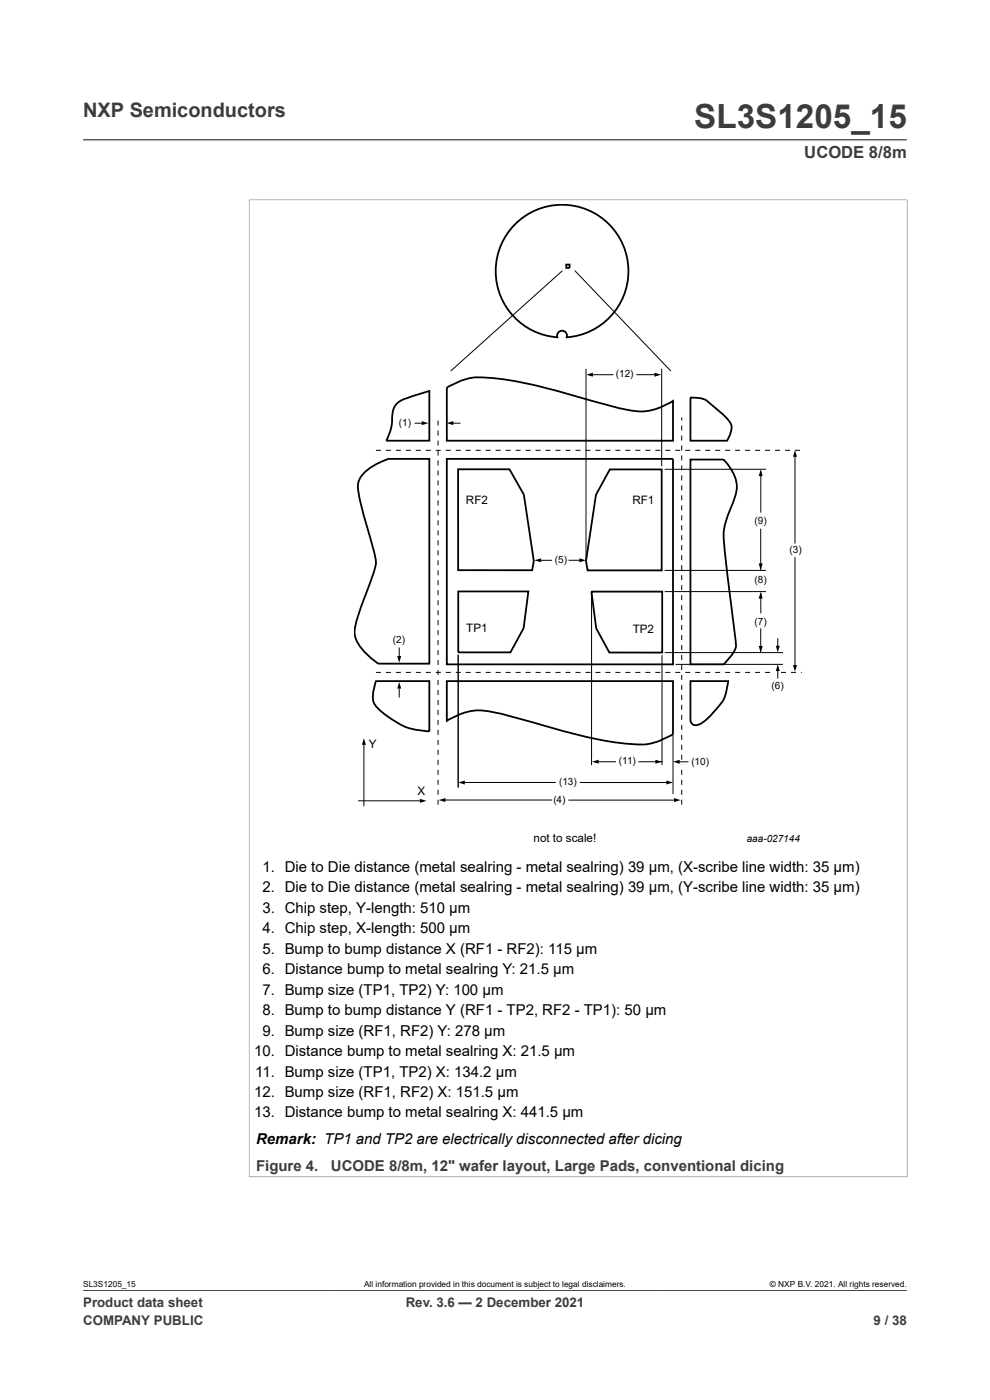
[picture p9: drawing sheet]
<svg xmlns="http://www.w3.org/2000/svg" width="210mm" height="297mm" viewBox="0 0 210 297" stroke-linecap="round" stroke-linejoin="round" font-family="sans-serif">
<defs><g id="words">
<text font-size="7.1" fill="#3c3c3c" x="147.3" y="27.2">SL3S1205_15</text>
<text font-size="4.2" fill="#3c3c3c" x="17.6" y="24.8">NXP Semiconductors</text>
<text font-size="3.5" fill="#3c3c3c" x="170.6" y="33.5">UCODE 8/8m</text>
<g font-size="3.2">
<text x="55.7" y="185">1. Die to Die distance (metal sealring - metal sealring) 39 μm, (X-scribe line width: 35 μm)</text>
<text x="55.7" y="189.3">2. Die to Die distance (metal sealring - metal sealring) 39 μm, (Y-scribe line width: 35 μm)</text>
<text x="55.7" y="193.7">3. Chip step, Y-length: 510 μm</text>
<text x="55.7" y="198">4. Chip step, X-length: 500 μm</text>
<text x="55.7" y="202.3">5. Bump to bump distance X (RF1 - RF2): 115 μm</text>
<text x="55.7" y="206.7">6. Distance bump to metal sealring Y: 21.5 μm</text>
<text x="55.7" y="211">7. Bump size (TP1, TP2) Y: 100 μm</text>
<text x="55.7" y="215.4">8. Bump to bump distance Y (RF1 - TP2, RF2 - TP1): 50 μm</text>
<text x="55.7" y="219.7">9. Bump size (RF1, RF2) Y: 278 μm</text>
<text x="53.9" y="224">10. Distance bump to metal sealring X: 21.5 μm</text>
<text x="53.9" y="232.7">12. Bump size (RF1, RF2) X: 151.5 μm</text>
<text x="54.2" y="228.4">11. Bump size (TP1, TP2) X: 134.2 μm</text>
<text x="53.9" y="237.1">13. Distance bump to metal sealring X: 441.5 μm</text>
<text x="54.3" y="242.8">Remark: TP1 and TP2 are electrically disconnected after dicing</text>
</g>
<text font-size="3.2" fill="#3c3c3c" x="54.3" y="248.5">Figure 4.  UCODE 8/8m, 12&quot; wafer layout, Large Pads, conventional dicing</text>
<g font-size="2.8" fill="#3c3c3c">
<text x="17.6" y="277.3">Product data sheet</text>
<text x="17.6" y="281">COMPANY PUBLIC</text>
<text x="86.1" y="277.3">Rev. 3.6 — 2 December 2021</text>
<text x="185.3" y="281">9 / 38</text>
</g>
<g font-size="2.5">
<text x="98.8" y="106.8">RF2</text>
<text x="134.1" y="106.8">RF1</text>
<text x="98.9" y="134.1">TP1</text>
<text x="134.2" y="134.2">TP2</text>
<text x="78.3" y="158.7">Y</text>
<text x="88.5" y="168.7">X</text>
<text x="113.2" y="178.6">not to scale!</text>
</g>
<g font-size="2.1">
<text x="130.6" y="80">(12)</text>
<text x="84.6" y="90.5">(1)</text>
<text x="160" y="111.1">(9)</text>
<text x="117.7" y="119.4">(5)</text>
<text x="167.5" y="117.4">(3)</text>
<text x="160" y="123.7">(8)</text>
<text x="83.3" y="136.4">(2)</text>
<text x="160" y="132.5">(7)</text>
<text x="163.7" y="146.2">(6)</text>
<text x="118.6" y="166.5">(13)</text>
<text x="131.3" y="162.1">(11)</text>
<text x="146.6" y="162.2">(10)</text>
<text x="117.4" y="170.4">(4)</text>
<text x="158.4" y="178.6">aaa-027144</text>
</g>
<g font-size="1.8">
<text x="17.6" y="273.1">SL3S1205_15</text>
<text x="77.2" y="273.1">All information provided in this document is subject to legal disclaimers.</text>
<text x="163.3" y="273.1">© NXP B.V. 2021. All rights reserved.</text>
</g>
</g></defs>
<path d="M17.6 29.7h174.8M52.8 42.4h139.7M52.8 42.3v207.4M192.4 42.3v207.4M52.8 249.7h139.7M17.6 273.8h174.8" fill="none" stroke="#3c3c3c" stroke-width=".21"/>
<g fill="none" stroke="#000" stroke-width=".38">
<path d="M109.8 47.1a14.1 14.1 0 0 1 22.4 4.9 14.1 14.1 0 0 1-12 19.6 1.05 1.05 0 0 0-1-1.4 1.05 1.05 0 0 0-1 1.4 14.1 14.1 0 0 1-12.3-9.5 14.1 14.1 0 0 1 3.9-15zM120.1 56.1h.7v.7h-.7zM84.4 85.5a20.6 20.6 0 0 1 5.6-2.2l1.1-.4v10.6h-9.2a11 11 0 0 0 1.3-5.8 3.5 3.5 0 0 1 1.2-2.2zM94.8 97.3h48v43.6h-48zM94.8 82.2a14 14 0 0 1 10.3-1.9 132 132 0 0 1 22.1 5.2l4.9 1.2a12.7 12.7 0 0 0 10.7-1.6v8.4h-48zM97.2 99.6h10.9l3 5.3 2.1 14.1-.3 2h-15.7zM129.4 99.6h11v21.4h-15.8l-.3-2 2.1-14zM146.5 84.4a5.1 5.1 0 0 1 4.5 1.5l1.5 1.3a10.5 10.5 0 0 1 2.5 2.7 4.6 4.6 0 0 1-.8 3.6h-7.7zM146.5 97.5h7a9.8 9.8 0 0 1 2.8 5.7 18.9 18.9 0 0 1-2 6.3 11.3 11.3 0 0 0-.7 6.2l2.3 18.6a5.7 5.7 0 0 1-.3 4.1l-2.1 2.5h-7zM77.3 100.2a14.6 14.6 0 0 1 5.1-2.9h8.7v43.5h-10.8a15.3 15.3 0 0 1-4.6-4.7 5 5 0 0 1-.2-4.1l.9-2.7a66.1 66.1 0 0 0 3.4-10 94.8 94.8 0 0 0-3-11.4l-.4-1.4a9.4 9.4 0 0 1-.3-4.5l.5-.9zM97.2 125.5h14.9l-1 7.8-2.8 5.1h-11.1zM125.5 125.5h15v12.9h-11.2l-2.8-5.1z"/>
<path d="M79.8 144.5h11.3v10.7a14.6 14.6 0 0 1-9.6-3.7 5.2 5.2 0 0 1-2.4-3.4l.1-1.6zM94.8 144.5h48v11.2a14 14 0 0 1-10.4 2 131.9 131.9 0 0 1-22.1-5.2l-4.8-1.3a12.7 12.7 0 0 0-10.7 1.7zM146.5 144.5h8a8.9 8.9 0 0 1-2.7 6.1l-1.3 1.4a5.9 5.9 0 0 1-2.8 1.8 1.1 1.1 0 0 1-1.2-.9z"/>
</g>
<g fill="none" stroke="#000" stroke-width=".21">
<path d="M119.2 57.5l-23.5 21.1M122 57.5l20.2 21.1M124.3 78.2v41M125.5 79.5h4.5M135.1 79.5h4M140.4 78.2v20.7M79.7 95.5h1.1M81.9 95.5h1M84 95.5h1M86.1 95.5h1.1M88 89.8h1.7M88.2 95.5h1.1"/>
<path d="M90.3 95.5h1.1M92.4 95.5h1.1M92.9 89.2v1.1M92.9 91.3v1.1M92.9 93.5v1M92.9 95.6v1M92.9 97.7v1.1M92.9 99.8v1.1M94.6 95.5h1M95.9 89.8h1.7M96.7 95.5h1M98.8 95.5h1.1"/>
<path d="M100.9 95.5h1.1M103 95.5h1.1M105.1 95.5h1.1M107.3 95.5h1M109.4 95.5h1M111.5 95.5h1M113.6 95.5h1.1M115.7 95.5h1.1M117.8 95.5h1.1M120 95.5h1M122.1 95.5h1M124.2 95.5h1"/>
<path d="M126.3 95.5h1.1M128.4 95.5h1.1M130.5 95.5h1.1M132.7 95.5h1M134.8 95.5h1M136.9 95.5h1M139 95.5h1.1M141 99.6h21.5M141.1 95.5h1.1M143.2 95.5h1.1M144.6 88.6v.6M144.6 90.3v1"/>
<path d="M144.6 92.4v1M144.6 94.5v1.1M144.6 96.6v1.1M144.6 98.7v1.1M145.4 95.5h1M147.5 95.5h1M149.6 95.5h1M151.7 95.5h1.1M153.8 95.5h1.1M155.9 95.5h1.1M158.1 95.5h1M160.2 95.5h1"/>
<path d="M161.4 99.9v8.9M162.3 95.5h1M164.4 95.5h1.1M166.5 95.5h1.1M168.6 96.3v18.9M168.6 95.5h1.1M92.9 101.9v1.1M92.9 104v1.1M92.9 106.2v1M92.9 108.3v1M92.9 110.4v1.1M92.9 112.5v1.1"/>
<path d="M92.9 114.6v1.1M92.9 116.7v1.1M92.9 118.9v1M114.6 118.9h2.4M120.7 118.9h2.3M144.6 100.9v1M144.6 103v1M144.6 105.1v1M144.6 107.2v1.1M144.6 109.3v1.1M144.6 111.4v1.1M144.6 113.6v1"/>
<path d="M144.6 115.7v1M144.6 117.8v1M144.6 119.9v1.1M161.4 112.1v8.8M168.6 118.3v23.1M84.7 137.5v1.7M92.9 121v1M92.9 123.1v1.1M92.9 125.2v1.1M92.9 127.3v1.1M92.9 129.4v1.1M92.9 131.6v1"/>
<path d="M92.9 133.7v1M92.9 135.8v1.1M92.9 137.9v1.1M97.2 139v28M125.5 125.5v36.8M140.4 139v23.3M141 138.4h25.1M141 125.5h21.5M141 121h21.5M144.6 122v1.1M144.6 124.1v1.1M144.6 126.3v1"/>
<path d="M144.6 128.4v1M144.6 130.5v1M144.6 132.6v1.1M144.6 134.7v1.1M144.6 136.8v1.1M144.6 138.9v1.1M161.4 133.3v5.1M161.4 125.8v4.3M165 135.5v1.7M77.2 157.7v13.2M79.7 142.6h1.1M81.9 142.6h1"/>
<path d="M84 142.6h1M84.7 146.2v1.7M86.1 142.6h1.1M88.2 142.6h1.1M90.3 142.6h1.1M92.4 142.6h1.1M92.9 140v1.1M92.9 142.1v1.1M92.9 144.3v1M92.9 146.4v1M92.9 148.5v1.1M92.9 150.6v1.1"/>
<path d="M92.9 152.7v1.1M92.9 154.8v1.1M92.9 157v1M92.9 159.1v1M94.6 142.6h1M96.7 142.6h1M98.8 142.6h1.1M100.9 142.6h1.1M103 142.6h1.1M105.1 142.6h1.1M107.3 142.6h1M109.4 142.6h1"/>
<path d="M111.5 142.6h1M113.6 142.6h1.1M115.7 142.6h1.1M117.8 142.6h1.1M120 142.6h1M122.1 142.6h1M124.2 142.6h1M126.3 142.6h1.1M128.4 142.6h1.1M130.5 142.6h1.1M132.7 142.6h1M134.8 142.6h1"/>
<path d="M136.9 142.6h1M139 142.6h1.1M141.1 142.6h1.1M142.8 155.9v12.6M143.2 142.6h1.1M143.3 140.9h22.8M144.6 141.1v1M144.6 143.2v1M144.6 145.3v1.1M144.6 147.4v1.1M144.6 149.5v1.1M144.6 151.6v1.1"/>
<path d="M144.6 153.8v1M144.6 155.9v1M144.6 158v1.1M145.4 142.6h1M147.5 142.6h1M149.6 142.6h1M151.7 142.6h1.1M153.8 142.6h1.1M155.9 142.6h1.1M158.1 142.6h1M160.2 142.6h1M162.3 142.6h1"/>
<path d="M165 142.1v1.7M165.7 142.6h1M167.8 142.6h1M169.9 142.6h.2M76.1 169.9h13.2M92.9 161.2v1.1M92.9 163.3v1.1M92.9 165.4v1.1M92.9 167.5v1.1M92.9 169.7v1M94.2 169.7h22.8M98.3 166h19.5"/>
<path d="M120.7 169.7h22.6M123.1 166h18.6M126.7 161.6h3.9M135.5 161.6h4.9M144.1 161.6h1.9M144.6 160.1v1.1M144.6 162.2v.1M144.6 163.3v1.1M144.6 165.4v1.1M144.6 167.5v1.1M144.6 169.7v1"/>
</g>
<g fill="#000">
<path d="M124.4 79.5l1.4-.4v.8zM138.8 79.1l1.5 .4-1.5 .4zM89.5 89.3l1.4 .5-1.4 .4zM94.7 89.8l1.5-.5v.9zM168.6 95.5l.5 1.4h-.9zM113.4 118.9l1.4-.5v.9zM122.9 118.4l1.4 .5-1.4 .4zM161.4 99.6l.4 1.4h-.9zM160.9 119.5h.9l-.5 1.4zM84.3 139.2h.8l-.4 1.4zM161.4 125.6l.4 1.4h-.9zM160.9 137h.9l-.5 1.4z"/>
<path d="M164.6 137h.8l-.4 1.4zM77.2 156.6l.4 1.4h-.8zM84.7 144.7l.4 1.4h-.8zM165 140.9l.4 1.5h-.8zM168.2 141.1h.9l-.5 1.4zM89.1 169.5l1.4 .4-1.4 .4zM93.1 169.7l1.4-.4v.9zM97.2 166l1.4-.4v.8zM125.6 161.6l1.4-.4v.8zM139 161.2l1.4 .4-1.4 .4zM141.3 165.6l1.5 .4-1.5 .4zM143 169.3l1.4 .4-1.4 .5z"/>
<path d="M142.8 161.6l1.4-.4v.8z"/>
</g>
<use href="#words"/>
</svg>
